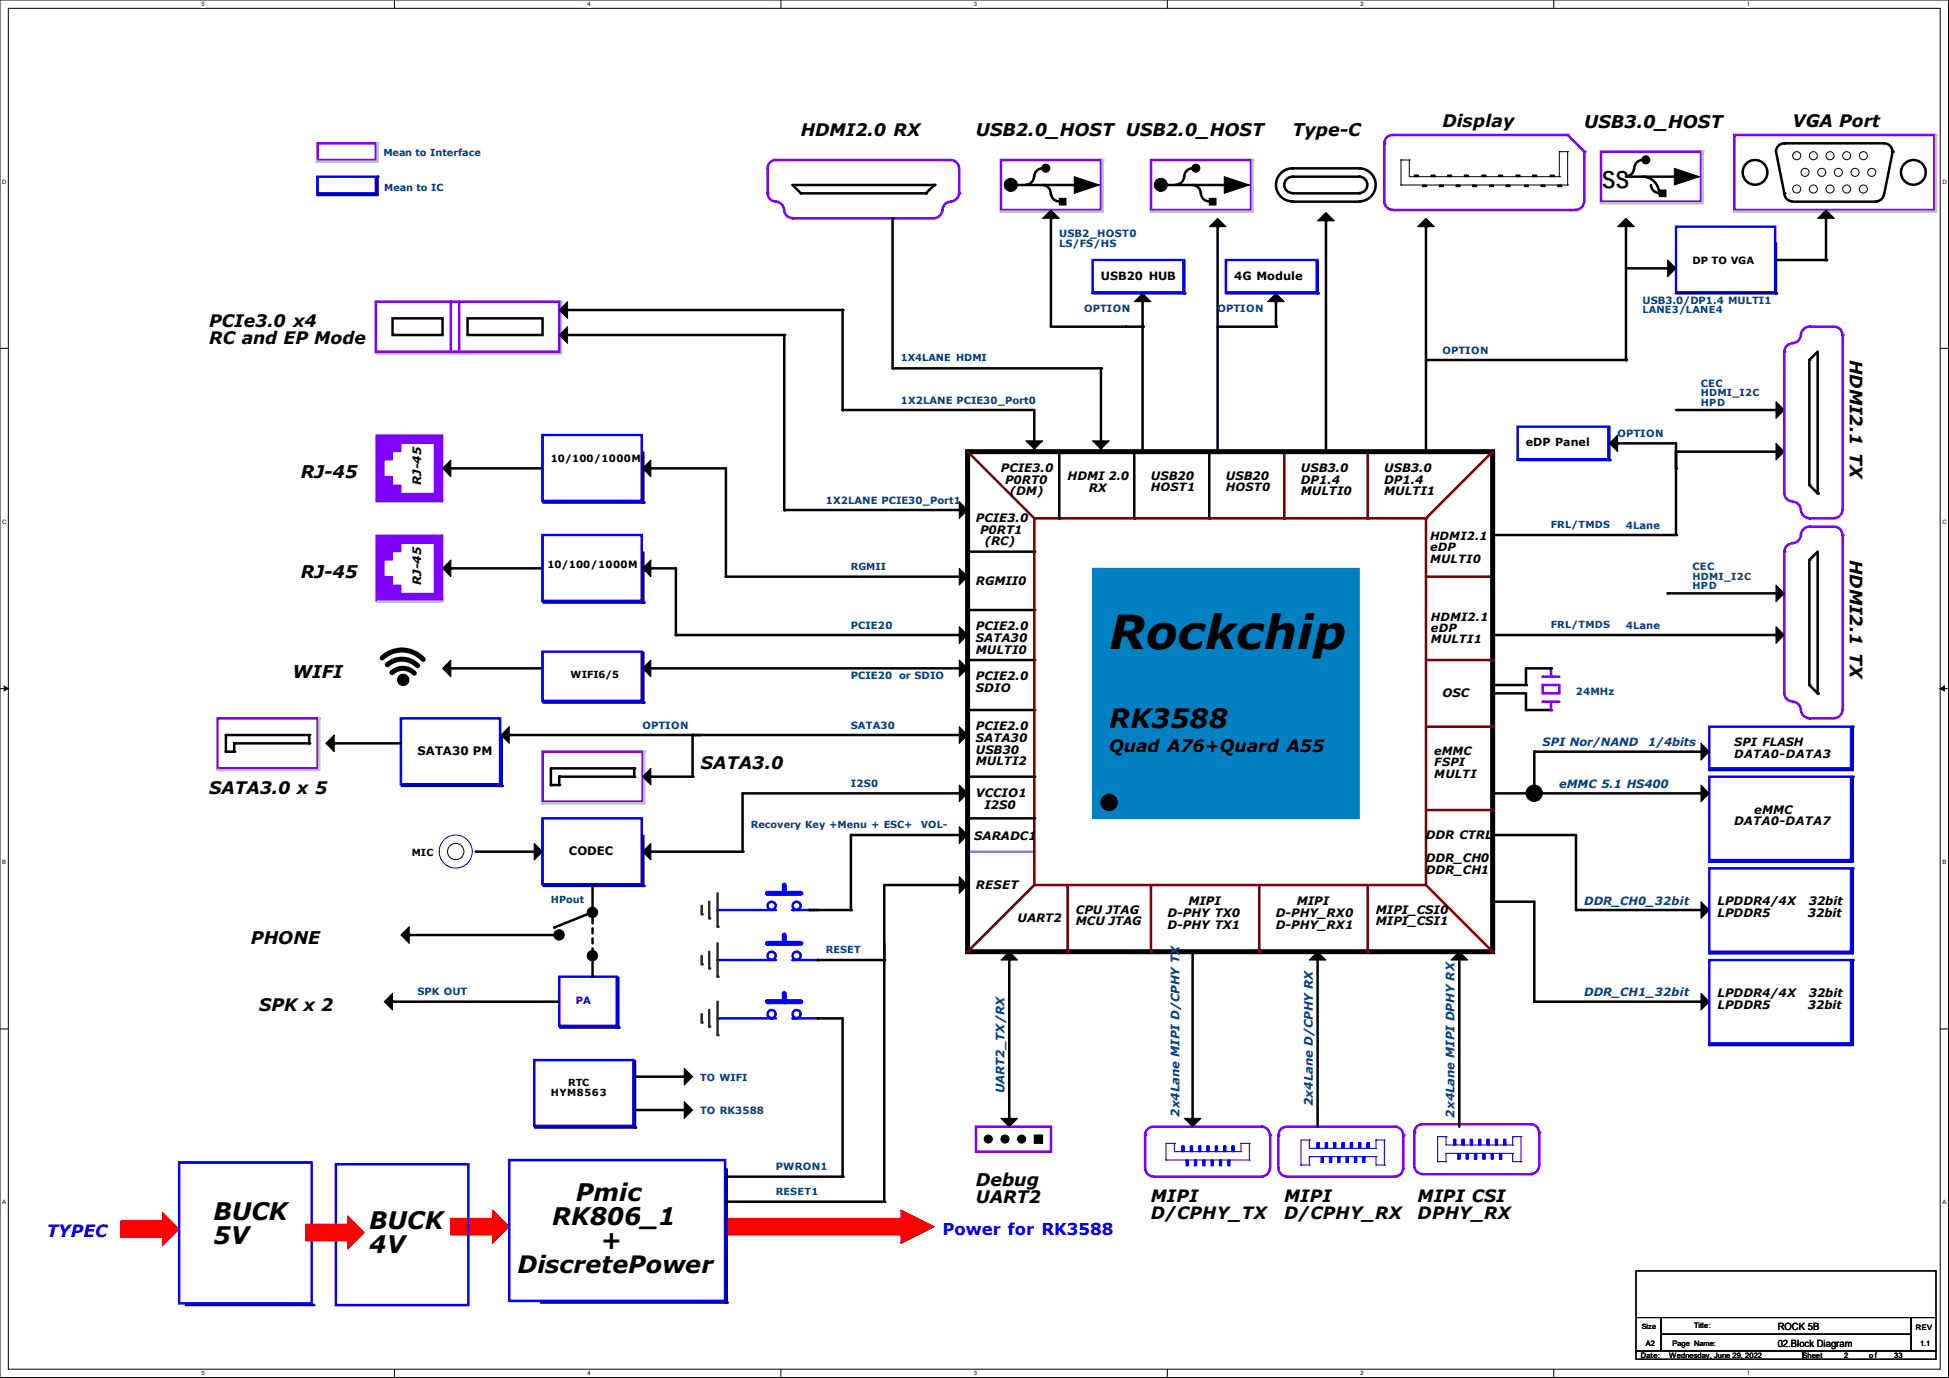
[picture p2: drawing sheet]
<svg xmlns="http://www.w3.org/2000/svg" width="297mm" height="210mm" viewBox="0 0 297 210" stroke-linecap="round" stroke-linejoin="round" font-family="sans-serif">
<defs><g id="words">
<text font-size="7.1" x="169" y="98.8">Rockchip</text>
<text font-size="4.1" x="169" y="111">RK3588</text>
<g font-size="3.7">
<text x="244.2" y="28.5">SS</text>
<text x="32.5" y="186">BUCK</text>
<text x="87.7" y="183">Pmic</text>
<text x="32.5" y="189.7">5V</text>
<text x="56.3" y="187.2">BUCK</text>
<text x="56.3" y="190.9">4V</text>
<text x="84.2" y="186.7">RK806_1</text>
<text x="91.6" y="190.4">+</text>
</g>
<text font-size="3.6" x="78.9" y="194.1">DiscretePower</text>
<g font-size="2.7">
<text x="148.7" y="20.7">USB2.0_HOST USB2.0_HOST</text>
<text x="197" y="20.7">Type-C</text>
<text x="241.4" y="19.4">USB3.0_HOST</text>
<text x="45.8" y="72.8">RJ-45</text>
<text x="45.8" y="88">RJ-45</text>
<text x="44.6" y="103.3">WIFI</text>
<text x="38.2" y="143.9">PHONE</text>
<text x="148.7" y="180.7">Debug</text>
</g>
<g font-size="2.6">
<text x="122" y="20.7">HDMI2.0 RX</text>
<text x="219.8" y="19.4">Display</text>
<text x="273.2" y="19.4">VGA Port</text>
<text x="31.9" y="49.9">PCIe3.0 x4</text>
<text x="31.9" y="52.5">RC and EP Mode</text>
<text x="281.9" y="54.9" transform="rotate(90 281.9 54.9)">HDMI2.1 TX</text>
<text x="281.9" y="85.3" transform="rotate(90 281.9 85.3)">HDMI2.1 TX</text>
<text x="106.8" y="117.2">SATA3.0</text>
<text x="169" y="114.6">Quad A76+Quard A55</text>
<text x="31.9" y="121">SATA3.0 x 5</text>
<text x="39.5" y="154">SPK x 2</text>
<text x="148.7" y="183.3">UART2</text>
<text x="175.4" y="183.2">MIPI</text>
<text x="175.4" y="185.8">D/CPHY_TX</text>
<text x="195.7" y="183.2">MIPI</text>
<text x="195.7" y="185.8">D/CPHY_RX</text>
<text x="216" y="183.2">MIPI CSI</text>
<text x="216" y="185.8">DPHY_RX</text>
</g>
<text font-size="2.6" fill="#00f" x="7.1" y="188.5">TYPEC</text>
<text font-size="2.5" fill="#00f" x="143.6" y="188.2">Power for RK3588</text>
<g font-size="1.8">
<text x="152.5" y="71.9">PCIE3.0</text>
<text x="198.2" y="71.9">USB3.0</text>
<text x="210.9" y="71.9">USB3.0</text>
<text x="64.2" y="73.9" transform="rotate(-90 64.2 73.9)">RJ-45</text>
<text x="153.2" y="73.7">P0RT0</text>
<text x="153.9" y="75.5">(DM)</text>
<text x="162.7" y="73.2">HDMI 2.0</text>
<text x="165.9" y="75">RX</text>
<text x="175.4" y="73.2">USB20</text>
<text x="186.8" y="73.2">USB20</text>
<text x="198.2" y="73.7">DP1.4</text>
<text x="198.2" y="75.5">MULTI0</text>
<text x="210.9" y="73.7">DP1.4</text>
<text x="210.9" y="75.5">MULTI1</text>
<text x="148.7" y="79.5">PCIE3.0</text>
<text x="149.3" y="81.3">P0RT1</text>
<text x="150.1" y="83.1">(RC)</text>
<text x="64.2" y="89.2" transform="rotate(-90 64.2 89.2)">RJ-45</text>
<text x="148.7" y="89.2">RGMII0</text>
<text x="148.7" y="96.1">PCIE2.0</text>
<text x="148.7" y="97.8">SATA30</text>
<text x="148.7" y="99.6">MULTI0</text>
<text x="148.7" y="103.7">PCIE2.0</text>
<text x="148.7" y="105.5">SDIO</text>
<text x="219.8" y="106.2">OSC</text>
<text x="148.7" y="111.3">PCIE2.0</text>
<text x="148.7" y="113.1">SATA30</text>
<text x="63.6" y="115.1">SATA30 PM</text>
<text x="148.7" y="114.9">USB30</text>
<text x="148.7" y="116.6">MULTI2</text>
<text x="148.7" y="121.5">VCCIO1</text>
<text x="150" y="123.2">I2S0</text>
<text x="264.3" y="125.8">DATA0-DATA7</text>
<text x="267.3" y="124">eMMC</text>
<text x="86.7" y="130.3">CODEC</text>
<text x="148.5" y="128.1">SARADC1</text>
<text x="217.3" y="127.8">DDR CTRL</text>
<text x="217.3" y="131.4">DDR_CH0</text>
<text x="148.7" y="135.4">RESET</text>
<text x="181.1" y="138">MIPI</text>
<text x="197.6" y="138">MIPI</text>
<text x="217.3" y="133.1">DDR_CH1</text>
<text x="261.7" y="138">LPDDR4/4X</text>
<text x="275.6" y="138">32bit</text>
<text x="155.1" y="140.5">UART2</text>
<text x="164" y="139.2">CPU JTAG</text>
<text x="164" y="141">MCU JTAG</text>
<text x="177.9" y="139.7">D-PHY TX0</text>
<text x="177.9" y="141.5">D-PHY TX1</text>
<text x="194.4" y="139.7">D-PHY_RX0</text>
<text x="194.4" y="141.5">D-PHY_RX1</text>
<text x="209.7" y="139.2">MIPI_CSI0</text>
<text x="209.7" y="141">MIPI_CSI1</text>
<text x="261.7" y="139.7">LPDDR5</text>
<text x="275.5" y="139.7">32bit</text>
<text x="261.7" y="151.9">LPDDR4/4X</text>
<text x="261.7" y="153.7">LPDDR5</text>
<text x="275.5" y="153.7">32bit</text>
<text x="275.6" y="151.9">32bit</text>
</g>
<g font-size="1.8" fill="#004080">
<text x="153.1" y="166.6" transform="rotate(-90 153.1 166.6)">UART2_TX/RX</text>
<text x="179.7" y="170.2" transform="rotate(-90 179.7 170.2)">2x4Lane MIPI D/CPHY TX</text>
<text x="200.1" y="168.5" transform="rotate(-90 200.1 168.5)">2x4Lane D/CPHY RX</text>
<text x="221.7" y="170.3" transform="rotate(-90 221.7 170.3)">2x4Lane MIPI DPHY RX</text>
</g>
<g font-size="1.7">
<text x="167.8" y="42.6">USB20 HUB</text>
<text x="188.1" y="42.6">4G Module</text>
<text x="232.5" y="68">eDP Panel</text>
<text x="175.4" y="74.9">HOST1</text>
<text x="186.8" y="74.9">HOST0</text>
<text x="217.9" y="82.3">HDMI2.1</text>
<text x="217.9" y="84">eDP</text>
<text x="217.9" y="85.7">MULTI0</text>
<text x="218.1" y="94.6">HDMI2.1</text>
<text x="218.1" y="96.3">eDP</text>
<text x="218.1" y="98">MULTI1</text>
<text x="264.3" y="113.8">SPI FLASH</text>
<text x="218.6" y="115">eMMC</text>
<text x="218.6" y="116.8">FSPI</text>
<text x="218.6" y="118.5">MULTI</text>
<text x="264.3" y="115.5">DATA0-DATA3</text>
</g>
<g font-size="1.7" fill="#004080">
<text x="235.1" y="113.8">SPI Nor/NAND</text>
<text x="251.2" y="113.8">1/4bits</text>
<text x="237.6" y="120.1">eMMC 5.1 HS400</text>
<text x="241.4" y="137.9">DDR_CH0_32bit</text>
<text x="241.4" y="151.9">DDR_CH1_32bit</text>
</g>
<g font-size="1.5" fill="#004080">
<text x="58.4" y="23.8">Mean to Interface</text>
<text x="58.5" y="29">Mean to IC</text>
<text x="161.4" y="36.1">USB2_HOST0</text>
<text x="161.4" y="37.6">LS/FS/HS</text>
<text x="165.2" y="47.5">OPTION</text>
<text x="185.5" y="47.5">OPTION</text>
<text x="250.3" y="47.7">LANE3/LANE4</text>
<text x="250.3" y="46.3">USB3.0/DP1.4 MULTI1</text>
<text x="219.8" y="53.9">OPTION</text>
<text x="137.3" y="55.1">1X4LANE HDMI</text>
<text x="259.2" y="59">CEC</text>
<text x="137.3" y="61.5">1X2LANE PCIE30_Port0</text>
<text x="259.2" y="60.4">HDMI_I2C</text>
<text x="259.2" y="61.9">HPD</text>
<text x="246.5" y="66.6">OPTION</text>
<text x="125.9" y="76.8">1X2LANE PCIE30_Port1</text>
<text x="236.3" y="80.5">FRL/TMDS</text>
<text x="247.8" y="80.6">4Lane</text>
<text x="129.7" y="86.8">RGMII</text>
<text x="257.9" y="88.3">HDMI_I2C</text>
<text x="257.9" y="89.8">HPD</text>
<text x="257.9" y="86.9">CEC</text>
<text x="129.7" y="95.8">PCIE20</text>
<text x="236.3" y="95.7">FRL/TMDS</text>
<text x="247.8" y="95.8">4Lane</text>
<text x="129.7" y="103.4">PCIE20 or SDIO</text>
<text x="240.2" y="106">24MHz</text>
<text x="97.9" y="111">OPTION</text>
<text x="129.7" y="111">SATA30</text>
<text x="129.7" y="119.9">I2S0</text>
<text x="114.4" y="126.2">Recovery Key +Menu + ESC+</text>
<text x="140.3" y="126.2">VOL-</text>
<text x="83.9" y="137.6">HPout</text>
<text x="125.9" y="145.2">RESET</text>
<text x="63.6" y="151.7">SPK OUT</text>
<text x="106.7" y="164.7">TO WIFI</text>
<text x="106.7" y="169.8">TO RK3588</text>
<text x="118.2" y="178.4">PWRON1</text>
<text x="118.2" y="182.1">RESET1</text>
</g>
<g font-size="1.5">
<text x="257.9" y="40.2">DP TO VGA</text>
<text x="83.9" y="70.4">10/100/1000M</text>
<text x="83.4" y="86.5">10/100/1000M</text>
<text x="87" y="103.3">WIFI6/5</text>
<text x="62.7" y="130.4">MIC</text>
<text x="83.9" y="167">HYM8563</text>
<text x="86.6" y="165.6">RTC</text>
<text x="270.9" y="202.7">ROCK 5B</text>
<text x="270.9" y="205.2">02.Block Diagram</text>
</g>
<text font-size="1.5" fill="#00f" x="87.8" y="153">PA</text>
<g font-size="1.1">
<text x="250.2" y="202.6">Size</text>
<text x="258.2" y="202.4">Title:</text>
<text x="292" y="202.6">REV</text>
<text x="250.1" y="207">Date:</text>
<text x="250.8" y="205.1">A2</text>
<text x="254.4" y="207">Wednesday, June 29, 2022</text>
<text x="254.9" y="205.2">Page Name:</text>
<text x="274.7" y="207">Sheet</text>
<text x="281" y="207">2</text>
<text x="284.9" y="207">o f</text>
<text x="288.6" y="207">33</text>
<text x="292.6" y="205.2">1.1</text>
</g>
<g font-size=".9">
<text x="30.7" y=".9">5</text>
<text x="89.5" y=".9">4</text>
<text x="148.4" y=".9">3</text>
<text x="207.3" y=".9">2</text>
<text x="266.2" y=".9">1</text>
<text x=".3" y="28">D</text>
<text x="296" y="28">D</text>
<text x=".3" y="79.8">C</text>
<text x="296" y="79.8">C</text>
<text x=".3" y="131.7">B</text>
<text x="296" y="131.7">B</text>
<text x=".3" y="183.5">A</text>
<text x="296" y="183.5">A</text>
<text x="30.7" y="209.6">5</text>
<text x="89.5" y="209.6">4</text>
<text x="148.4" y="209.6">3</text>
<text x="207.3" y="209.6">2</text>
<text x="266.2" y="209.6">1</text>
</g>
</g></defs>
<path d="M0 0h296.9v209.9h-296.9zM1.3 1.3h294.4v207.4h-294.4z" fill="none" stroke="#000" stroke-width=".15"/>
<g fill="#fff">
<path d="M30.7 .1h.5v1h-.5z"/>
<path d="M30.7 208.8h.5v1h-.5z"/>
</g>
<path d="M60.1 0v1.3M60.1 208.7v1.2" fill="none" stroke="#000" stroke-width=".15"/>
<g fill="#fff">
<path d="M89.5 .1h.5v1h-.5z"/>
<path d="M89.5 208.8h.5v1h-.5z"/>
</g>
<path d="M119 0v1.3M119 208.7v1.2" fill="none" stroke="#000" stroke-width=".15"/>
<g fill="#fff">
<path d="M148.4 .1h.5v1h-.5z"/>
<path d="M148.4 208.8h.5v1h-.5z"/>
</g>
<path d="M177.9 0v1.3M177.9 208.7v1.2" fill="none" stroke="#000" stroke-width=".15"/>
<g fill="#fff">
<path d="M207.3 .1h.5v1h-.5z"/>
<path d="M207.3 208.8h.5v1h-.5z"/>
</g>
<path d="M236.8 0v1.3M236.8 208.7v1.2" fill="none" stroke="#000" stroke-width=".15"/>
<g fill="#fff">
<path d="M266.2 .1h.5v1h-.5z"/>
<path d="M266.2 208.8h.5v1h-.5z"/>
<path d="M.3 27.2h.7v1h-.7z"/>
<path d="M296 27.2h.6v1h-.6z"/>
<path d="M.3 79h.7v1h-.7z"/>
<path d="M296 79h.6v1h-.6z"/>
</g>
<path d="M0 53.1h1.3M295.7 53.1h1.2" fill="none" stroke="#000" stroke-width=".15"/>
<g fill="#fff">
<path d="M.3 130.9h.6v1h-.6z"/>
<path d="M296 130.9h.6v1h-.6z"/>
</g>
<path d="M0 104.9h1.3M295.7 104.9h1.2" fill="none" stroke="#000" stroke-width=".15"/>
<path d="M.6 104.6l.7 .3-.7 .4zM295.7 104.9l.6-.3v.7z" fill="#000" stroke="#000" stroke-width=".15"/>
<g fill="#fff">
<path d="M.3 182.7h.6v1h-.6z"/>
<path d="M296 182.7h.5v1h-.5z"/>
</g>
<path d="M0 156.8h1.3M295.7 156.8h1.2" fill="none" stroke="#000" stroke-width=".15"/>
<path d="M146.2 126l1.2 1.3-1.2 1.2z" fill-rule="evenodd" fill="#000" stroke="#000" stroke-width=".15"/>
<path d="M83.9 117.1h12.7v1.3h-11.4v1.2h-1.3zM129.7 127.3h16.5" fill="none" stroke="#000" stroke-width=".38"/>
<g fill="#000">
<circle cx="83.9" cy="119.6" r=".19"/>
<circle cx="85.2" cy="118.4" r=".19"/>
<circle cx="85.2" cy="119.6" r=".19"/>
<circle cx="96.6" cy="117.1" r=".19"/>
<circle cx="96.6" cy="118.4" r=".19"/>
<circle cx="129.7" cy="127.3" r=".19"/>
</g>
<path d="M110.6 185.7h26.7v2.5h-26.7z" fill-rule="evenodd" fill="#f00" stroke="#f00" stroke-width=".15"/>
<path d="M82.7 114.6h15.2v7.6h-15.2z" fill="none" stroke="#8000ff" stroke-width=".38"/>
<path d="M98.2 114.6v7.8" fill="none" stroke="#c0c0c0" stroke-width=".38"/>
<circle cx="98.2" cy="114.6" r=".19" fill="#c0c0c0"/>
<path d="M82.7 122.4h15.5" fill="none" stroke="#c0c0c0" stroke-width=".38"/>
<circle cx="82.7" cy="122.4" r=".19" fill="#c0c0c0"/>
<path d="M49.7 113.3l1.2-1.3v2.6z" fill-rule="evenodd" fill="#000" stroke="#000" stroke-width=".15"/>
<path d="M172.8 68.8v10.2" fill="none" stroke="#000" stroke-width=".38"/>
<circle cx="172.8" cy="79" r=".19" fill="#000"/>
<path d="M195.7 68.8v10.2" fill="none" stroke="#800000" stroke-width=".38"/>
<circle cx="195.7" cy="79" r=".19" fill="#800000"/>
<path d="M208.4 68.8v10.2" fill="none" stroke="#800000" stroke-width=".38"/>
<circle cx="208.4" cy="79" r=".19" fill="#800000"/>
<path d="M184.3 68.8v10.2" fill="none" stroke="#000" stroke-width=".38"/>
<circle cx="184.3" cy="79" r=".19" fill="#000"/>
<path d="M217.3 87.9h10.2" fill="none" stroke="#800000" stroke-width=".38"/>
<circle cx="227.5" cy="87.9" r=".19" fill="#800000"/>
<path d="M147.4 84.1h10.2M147.4 93h10.2M147.4 100.6h10.2M147.4 108.2h10.2" fill="none" stroke="#000" stroke-width=".38"/>
<g fill="#000">
<circle cx="157.6" cy="84.1" r=".19"/>
<circle cx="157.6" cy="93" r=".19"/>
<circle cx="157.6" cy="100.6" r=".19"/>
<circle cx="157.6" cy="108.2" r=".19"/>
</g>
<path d="M147.4 129.8h10.2" fill="none" stroke="#8080ff" stroke-width=".38"/>
<circle cx="157.6" cy="129.8" r=".19" fill="#8080ff"/>
<path d="M147.4 68.8h80.1v76.2h-80.1z" fill="none" stroke="#000" stroke-width=".76"/>
<path d="M166.5 86.6h40.6v38.1h-40.6z" fill-rule="evenodd" fill="#0080c0" stroke="#0080c0" stroke-width=".15"/>
<path d="M157.6 79h59.7v55.9h-59.7z" fill="none" stroke="#800000" stroke-width=".38"/>
<path d="M227.5 105.7h5v2.5h3.8" fill="none" stroke="#000" stroke-width=".38"/>
<g fill="#000">
<circle cx="227.5" cy="105.7" r=".19"/>
<circle cx="232.5" cy="108.2" r=".19"/>
<circle cx="236.3" cy="108.2" r=".19"/>
</g>
<path d="M235.1 104.4h2.5v1.3h-2.5zM235.1 103.1h2.5" fill="none" stroke="#8000ff" stroke-width=".38"/>
<circle cx="235.1" cy="103.1" r=".19" fill="#8000ff"/>
<path d="M236.3 101.9v1.2" fill="none" stroke="#8000ff" stroke-width=".38"/>
<circle cx="236.3" cy="103.1" r=".19" fill="#8000ff"/>
<path d="M235.1 106.9h2.5" fill="none" stroke="#8000ff" stroke-width=".38"/>
<circle cx="235.1" cy="106.9" r=".19" fill="#8000ff"/>
<path d="M236.3 106.9v1.3" fill="none" stroke="#8000ff" stroke-width=".38"/>
<circle cx="236.3" cy="108.2" r=".19" fill="#8000ff"/>
<g fill="none" stroke="#000" stroke-width=".38">
<path d="M273.2 30.7h12.7M287.1 29.5a1.25 1.25 0 0 1-1.2 1.2M288.4 23.1a1.25 1.25 0 0 0-1.3-1.3h-15.2a1.25 1.25 0 0 0-1.3 1.3l1.3 6.4a1.25 1.25 0 0 0 1.3 1.2M288.4 23.1l-1.3 6.4M236.3 101.9h-3.8v2.5h-5"/>
<circle cx="267.4" cy="26.3" r="1.88"/>
<circle cx="291.6" cy="26.3" r="1.88"/>
</g>
<g fill="#000">
<circle cx="271.9" cy="21.8" r=".19"/>
<circle cx="271.9" cy="29.5" r=".19"/>
<circle cx="285.9" cy="30.7" r=".19"/>
<circle cx="288.4" cy="23.1" r=".19"/>
<circle cx="227.5" cy="104.4" r=".19"/>
<circle cx="232.5" cy="104.4" r=".19"/>
<circle cx="236.3" cy="101.9" r=".19"/>
</g>
<path d="M264.3 20.6h30.5v11.4h-30.5z" fill="none" stroke="#8000ff" stroke-width=".38"/>
<g fill="none" stroke="#000" stroke-width=".15">
<circle cx="273.8" cy="23.7" r=".61"/>
<circle cx="273.8" cy="28.8" r=".61"/>
<circle cx="275.1" cy="26.3" r=".61"/>
<circle cx="276.3" cy="23.7" r=".61"/>
<circle cx="276.3" cy="28.8" r=".61"/>
<circle cx="277.6" cy="26.3" r=".61"/>
<circle cx="278.9" cy="23.7" r=".61"/>
<circle cx="278.9" cy="28.8" r=".61"/>
<circle cx="280.1" cy="26.3" r=".61"/>
<circle cx="281.4" cy="23.7" r=".61"/>
<circle cx="281.4" cy="28.8" r=".61"/>
<circle cx="282.7" cy="26.3" r=".61"/>
<circle cx="284" cy="23.7" r=".61"/>
<circle cx="284" cy="28.8" r=".61"/>
<circle cx="285.2" cy="26.3" r=".61"/>
</g>
<path d="M295 20.6v11.7" fill="none" stroke="#c0c0c0" stroke-width=".38"/>
<circle cx="295" cy="20.6" r=".19" fill="#c0c0c0"/>
<path d="M264.3 32.3h30.7" fill="none" stroke="#c0c0c0" stroke-width=".38"/>
<circle cx="264.3" cy="32.3" r=".19" fill="#c0c0c0"/>
<g fill="#000" stroke="#000" stroke-width=".15">
<path d="M163.7 26.9l3.8 1.3h-1.3h1.3l-3.8 1.3z" fill-rule="evenodd"/>
<path d="M67.4 101.9l1.3-1.3v2.5z" fill-rule="evenodd"/>
<circle cx="154" cy="28.2" r=".99"/>
</g>
<path d="M154.7 28.2h10.1M157.6 26.9a1.25 1.25 0 0 1-1.3 1.3M158.9 28.2a1.25 1.25 0 0 1 1.2 1.3M158.9 25.7a1.25 1.25 0 0 0-1.3 1.2M160.1 29.5a1.25 1.25 0 0 0 1.3 1.2M68.7 101.9h14" fill="none" stroke="#000" stroke-width=".38"/>
<g fill="#000">
<circle cx="164.8" cy="28.2" r=".19"/>
<circle cx="68.7" cy="101.9" r=".19"/>
</g>
<g fill="#f00" stroke="#f00" stroke-width=".15">
<path d="M68.7 185.7h6.4v2.5h-6.4z" fill-rule="evenodd"/>
<path d="M75.1 184.4l2.5 2.5-2.5 2.6z" fill-rule="evenodd"/>
<path d="M137.3 184.4l5.1 2.5-5.1 2.6z" fill-rule="evenodd"/>
</g>
<path d="M152.5 24.4h15.3v7.6h-15.3z" fill="none" stroke="#8000ff" stroke-width=".38"/>
<path d="M168 24.4v7.9" fill="none" stroke="#c0c0c0" stroke-width=".38"/>
<circle cx="168" cy="24.4" r=".19" fill="#c0c0c0"/>
<path d="M152.5 32.3h15.5" fill="none" stroke="#c0c0c0" stroke-width=".38"/>
<circle cx="152.5" cy="32.3" r=".19" fill="#c0c0c0"/>
<g fill="#000" stroke="#000" stroke-width=".15">
<path d="M160.1 32l1.3 1.3h-2.5z" fill-rule="evenodd"/>
<path d="M270.6 61.2l1.3 1.3-1.3 1.3z" fill-rule="evenodd"/>
<path d="M270.6 67.6l1.3 1.2-1.3 1.3z" fill-rule="evenodd"/>
<path d="M146.2 133.6l1.2 1.3-1.2 1.2z" fill-rule="evenodd"/>
<circle cx="159.4" cy="25.6" r=".61"/>
</g>
<path d="M160.1 33.3v16.5M255.4 62.5h15.2M255.4 68.8h15.2M105.5 112v6.4" fill="none" stroke="#000" stroke-width=".38"/>
<g fill="#000">
<circle cx="160.1" cy="33.3" r=".19"/>
<circle cx="255.4" cy="68.8" r=".19"/>
<circle cx="270.6" cy="62.5" r=".19"/>
<circle cx="105.5" cy="118.4" r=".19"/>
</g>
<path d="M280.8 51.1v26.6" fill="none" stroke="#8000ff" stroke-width=".38"/>
<circle cx="280.8" cy="51.1" r=".19" fill="#8000ff"/>
<path d="M275.7 49.8h3.8a1.25 1.25 0 0 1 1.3 1.3" fill="none" stroke="#8000ff" stroke-width=".38"/>
<circle cx="275.7" cy="49.8" r=".19" fill="#8000ff"/>
<path d="M273.2 52.3a1.25 1.25 0 0 0-1.3 1.3v21.6" fill="none" stroke="#8000ff" stroke-width=".38"/>
<circle cx="271.9" cy="53.6" r=".19" fill="#8000ff"/>
<path d="M274.4 51.1a1.25 1.25 0 0 1-1.2 1.2M275.7 49.8a1.25 1.25 0 0 0-1.3 1.3M275.7 79h3.8M280.8 77.7a1.25 1.25 0 0 1-1.3 1.3" fill="none" stroke="#8000ff" stroke-width=".38"/>
<circle cx="275.7" cy="79" r=".19" fill="#8000ff"/>
<path d="M271.9 75.2a1.25 1.25 0 0 0 1.3 1.2M273.2 76.5a1.25 1.25 0 0 1 1.2 1.2M274.4 77.7a1.25 1.25 0 0 0 1.3 1.3" fill="none" stroke="#8000ff" stroke-width=".38"/>
<path d="M277 53.6v21.6l-1.3-1.3v-19z" fill="none" stroke="#000" stroke-width=".38"/>
<g fill="#000">
<circle cx="275.7" cy="54.9" r=".19"/>
<circle cx="275.7" cy="73.9" r=".19"/>
<circle cx="277" cy="75.2" r=".19"/>
</g>
<path d="M147.4 68.8l10.2 10.2" fill="none" stroke="#800000" stroke-width=".38"/>
<circle cx="157.6" cy="79" r=".19" fill="#800000"/>
<path d="M227.5 68.8l-10.2 10.2" fill="none" stroke="#800000" stroke-width=".38"/>
<circle cx="217.3" cy="79" r=".19" fill="#800000"/>
<path d="M280.8 81.5v26.7" fill="none" stroke="#8000ff" stroke-width=".38"/>
<circle cx="280.8" cy="81.5" r=".19" fill="#8000ff"/>
<path d="M275.7 80.3h3.8a1.25 1.25 0 0 1 1.3 1.2" fill="none" stroke="#8000ff" stroke-width=".38"/>
<circle cx="275.7" cy="80.3" r=".19" fill="#8000ff"/>
<path d="M273.2 82.8a1.25 1.25 0 0 0-1.3 1.3v21.6" fill="none" stroke="#8000ff" stroke-width=".38"/>
<circle cx="271.9" cy="84.1" r=".19" fill="#8000ff"/>
<path d="M274.4 81.5a1.25 1.25 0 0 1-1.2 1.3M275.7 80.3a1.25 1.25 0 0 0-1.3 1.2M275.7 109.5h3.8M280.8 108.2a1.25 1.25 0 0 1-1.3 1.2" fill="none" stroke="#8000ff" stroke-width=".38"/>
<circle cx="275.7" cy="109.5" r=".19" fill="#8000ff"/>
<path d="M244 23.1h15.2v7.6h-15.2zM271.9 105.7a1.25 1.25 0 0 0 1.3 1.2M273.2 106.9a1.25 1.25 0 0 1 1.2 1.3M274.4 108.2a1.25 1.25 0 0 0 1.3 1.2" fill="none" stroke="#8000ff" stroke-width=".38"/>
<path d="M202.1 33.7v35.1M247.8 34.5v20.4h-30.5M247.8 26.9h8.5M249 25.7a1.25 1.25 0 0 1-1.2 1.2M250.3 26.9a2.52 2.52 0 0 1 2.5 2.6M250.3 24.4a1.25 1.25 0 0 0-1.3 1.3M251.6 28.2a1.25 1.25 0 0 0 1.3 1.2M278.3 33.3v6.3M227.5 96.8h43.1M254.1 90.4h16.5M277 84.1v21.6l-1.3-1.3v-19.1z" fill="none" stroke="#000" stroke-width=".38"/>
<g fill="#000">
<circle cx="202.1" cy="33.7" r=".19"/>
<circle cx="256.3" cy="26.9" r=".19"/>
<circle cx="278.3" cy="39.6" r=".19"/>
<circle cx="247.8" cy="54.9" r=".19"/>
<circle cx="254.1" cy="90.4" r=".19"/>
<circle cx="270.6" cy="96.8" r=".19"/>
<circle cx="275.7" cy="85.3" r=".19"/>
<circle cx="275.7" cy="104.4" r=".19"/>
<circle cx="277" cy="105.7" r=".19"/>
</g>
<g fill="#000" stroke="#000" stroke-width=".15">
<path d="M161.4 30.2h1v1h-1z" fill-rule="evenodd"/>
<path d="M202.1 32.4l1.2 1.3h-2.5z" fill-rule="evenodd"/>
<path d="M217.3 33.3l1.3 1.2h-2.6z" fill-rule="evenodd"/>
<path d="M247.8 33.3l1.2 1.2h-2.5z" fill-rule="evenodd"/>
<path d="M255.1 25.7l3.9 1.2h-1.3h1.3l-3.9 1.3z" fill-rule="evenodd"/>
<path d="M278.3 32l1.2 1.3h-2.5z" fill-rule="evenodd"/>
<path d="M270.6 89.2l1.3 1.2-1.3 1.3z" fill-rule="evenodd"/>
<path d="M270.6 95.5l1.3 1.3-1.3 1.2z" fill-rule="evenodd"/>
</g>
<path d="M259.5 23.1v7.9" fill="none" stroke="#c0c0c0" stroke-width=".38"/>
<circle cx="259.5" cy="23.1" r=".19" fill="#c0c0c0"/>
<path d="M244 31h15.5" fill="none" stroke="#c0c0c0" stroke-width=".38"/>
<circle cx="244" cy="31" r=".19" fill="#c0c0c0"/>
<g fill="#000" stroke="#000" stroke-width=".15">
<path d="M252.9 29h1v1h-1z" fill-rule="evenodd"/>
<circle cx="250.8" cy="24.4" r=".61"/>
</g>
<path d="M255.4 68.8v12.7h-27.9" fill="none" stroke="#000" stroke-width=".38"/>
<g fill="#000">
<circle cx="227.5" cy="81.5" r=".19"/>
<circle cx="255.4" cy="81.5" r=".19"/>
</g>
<path d="M217.3 134.9l10.2 10.1" fill="none" stroke="#800000" stroke-width=".38"/>
<circle cx="227.5" cy="145" r=".19" fill="#800000"/>
<path d="M157.6 134.9l-10.2 10.1" fill="none" stroke="#800000" stroke-width=".38"/>
<circle cx="147.4" cy="145" r=".19" fill="#800000"/>
<path d="M217.3 100.6h10.2" fill="none" stroke="#800000" stroke-width=".38"/>
<circle cx="227.5" cy="100.6" r=".19" fill="#800000"/>
<path d="M217.3 123.4h10.2" fill="none" stroke="#800000" stroke-width=".38"/>
<circle cx="227.5" cy="123.4" r=".19" fill="#800000"/>
<path d="M208.4 134.9v10.1" fill="none" stroke="#800000" stroke-width=".38"/>
<circle cx="208.4" cy="145" r=".19" fill="#800000"/>
<path d="M259.2 137.4l1.3 1.3-1.3 1.3z" fill-rule="evenodd" fill="#000" stroke="#000" stroke-width=".15"/>
<path d="M240.2 138.7h19" fill="none" stroke="#000" stroke-width=".38"/>
<circle cx="259.2" cy="138.7" r=".19" fill="#000"/>
<path d="M282.3 118.4v12.9" fill="none" stroke="#000080" stroke-width=".38"/>
<circle cx="282.3" cy="118.4" r=".19" fill="#000080"/>
<path d="M260.5 131.3h21.8" fill="none" stroke="#0000a0" stroke-width=".38"/>
<circle cx="260.5" cy="131.3" r=".19" fill="#0000a0"/>
<path d="M260.5 118.4h21.6v12.7h-21.6z" fill="none" stroke="#00f" stroke-width=".38"/>
<path d="M282.3 132.3v13" fill="none" stroke="#0000a0" stroke-width=".38"/>
<circle cx="282.3" cy="132.3" r=".19" fill="#0000a0"/>
<path d="M260.5 145.3h21.8" fill="none" stroke="#0000a0" stroke-width=".38"/>
<circle cx="260.5" cy="145.3" r=".19" fill="#0000a0"/>
<path d="M260.5 132.3h21.6v12.7h-21.6z" fill="none" stroke="#00f" stroke-width=".38"/>
<path d="M259.2 119.6l1.3 1.3-1.3 1.3z" fill-rule="evenodd" fill="#000" stroke="#000" stroke-width=".15"/>
<path d="M227.5 120.9h31.7" fill="none" stroke="#000" stroke-width=".38"/>
<circle cx="259.2" cy="120.9" r=".19" fill="#000"/>
<path d="M282.3 110.7v6.6" fill="none" stroke="#0000a0" stroke-width=".38"/>
<circle cx="282.3" cy="110.7" r=".19" fill="#0000a0"/>
<path d="M260.5 110.7h21.6v6.4h-21.6z" fill="none" stroke="#00f" stroke-width=".38"/>
<path d="M260.5 117.3h21.8" fill="none" stroke="#0000a0" stroke-width=".38"/>
<circle cx="260.5" cy="117.3" r=".19" fill="#0000a0"/>
<path d="M217.3 110.7h10.2" fill="none" stroke="#800000" stroke-width=".38"/>
<circle cx="227.5" cy="110.7" r=".19" fill="#800000"/>
<path d="M160.1 49.8h11.5M110.6 71.4v16.5M259.2 114.6h-25.4v6.3" fill="none" stroke="#000" stroke-width=".38"/>
<g fill="#000">
<circle cx="171.6" cy="49.8" r=".19"/>
<circle cx="110.6" cy="87.9" r=".19"/>
<circle cx="233.8" cy="114.6" r=".19"/>
<circle cx="259.2" cy="114.6" r=".19"/>
</g>
<path d="M259.2 113.3l1.3 1.3-1.3 1.2z" fill-rule="evenodd" fill="#000" stroke="#000" stroke-width=".15"/>
<path d="M67.4 81.5v9.9" fill="none" stroke="#c0c0c0" stroke-width=".38"/>
<circle cx="67.4" cy="91.4" r=".19" fill="#c0c0c0"/>
<path d="M57.5 76.5h9.9" fill="none" stroke="#c0c0c0" stroke-width=".38"/>
<circle cx="57.5" cy="76.5" r=".19" fill="#c0c0c0"/>
<g fill="#8000ff" stroke="#8000ff" stroke-width=".15">
<path d="M66.2 81.5h1.2v10.2h-1.2z" fill-rule="evenodd"/>
<path d="M57.3 81.5h8.9v1.3h-5.1v1.3h-1.3v1.2h-1.3v2.6h1.3v1.3h1.3v1.2h5.1v1.3h-8.9z" fill-rule="evenodd"/>
</g>
<path d="M67.4 66.3v9.9" fill="none" stroke="#c0c0c0" stroke-width=".38"/>
<circle cx="67.4" cy="76.2" r=".19" fill="#c0c0c0"/>
<path d="M57.5 66.3h9.9" fill="none" stroke="#c0c0c0" stroke-width=".38"/>
<circle cx="57.5" cy="66.3" r=".19" fill="#c0c0c0"/>
<g fill="#8000ff" stroke="#8000ff" stroke-width=".15">
<path d="M66.2 66.3h1.2v10.2h-1.2z" fill-rule="evenodd"/>
<path d="M57.3 66.3h8.9v1.3h-5.1v1.2h-1.3v1.3h-1.3v2.5h1.3v1.3h1.3v1.3h5.1v1.3h-8.9z" fill-rule="evenodd"/>
</g>
<path d="M82.7 66.3h15.1v10h-15.1z" fill="none" stroke="#00f" stroke-width=".38"/>
<path d="M82.8 76.6h15.2" fill="none" stroke="#0000a0" stroke-width=".38"/>
<circle cx="98" cy="76.6" r=".19" fill="#0000a0"/>
<path d="M98 69v7.6" fill="none" stroke="#0000a0" stroke-width=".38"/>
<circle cx="98" cy="76.6" r=".19" fill="#0000a0"/>
<g fill="#000" stroke="#000" stroke-width=".15">
<path d="M67.4 71.4l1.3-1.3v2.5z" fill-rule="evenodd"/>
<path d="M97.9 71.4l1.3-1.3v2.5z" fill-rule="evenodd"/>
<path d="M67.4 86.6l1.3-1.3v2.6z" fill-rule="evenodd"/>
</g>
<path d="M68.7 71.4h14M99.2 71.4h11.4M68.7 86.6h14" fill="none" stroke="#000" stroke-width=".38"/>
<g fill="#000">
<circle cx="68.7" cy="71.4" r=".19"/>
<circle cx="99.2" cy="71.4" r=".19"/>
<circle cx="68.7" cy="86.6" r=".19"/>
</g>
<path d="M70 46v7.6" fill="none" stroke="#8000ff" stroke-width=".38"/>
<circle cx="70" cy="46" r=".19" fill="#8000ff"/>
<path d="M68.7 46v7.6" fill="none" stroke="#8000ff" stroke-width=".38"/>
<circle cx="68.7" cy="46" r=".19" fill="#8000ff"/>
<path d="M85.5 46v7.8" fill="none" stroke="#c0c0c0" stroke-width=".38"/>
<circle cx="85.5" cy="46" r=".19" fill="#c0c0c0"/>
<path d="M57.3 53.8h15.5" fill="none" stroke="#c0c0c0" stroke-width=".38"/>
<circle cx="57.3" cy="53.8" r=".19" fill="#c0c0c0"/>
<path d="M70 53.8h15.5" fill="none" stroke="#c0c0c0" stroke-width=".38"/>
<circle cx="70" cy="53.8" r=".19" fill="#c0c0c0"/>
<path d="M57.3 46h27.9v7.6h-27.9zM213.9 173v5.1" fill="none" stroke="#8000ff" stroke-width=".38"/>
<path d="M59.8 48.5h7.6v2.6h-7.6zM71.2 48.5h11.5v2.6h-11.5zM128.4 47.2v15.3h29.2M99.2 101.9h47M105.5 112h40.7M147.4 118.4h10.2M147.4 124.7h10.2M147.4 120.9h-34.2v8.9h-14" fill="none" stroke="#000" stroke-width=".38"/>
<g fill="#000">
<circle cx="128.4" cy="62.5" r=".19"/>
<circle cx="99.2" cy="101.9" r=".19"/>
<circle cx="105.5" cy="112" r=".19"/>
<circle cx="157.6" cy="118.4" r=".19"/>
<circle cx="99.2" cy="129.8" r=".19"/>
<circle cx="113.2" cy="129.8" r=".19"/>
<circle cx="147.4" cy="120.9" r=".19"/>
<circle cx="157.6" cy="124.7" r=".19"/>
</g>
<g fill="#000" stroke="#000" stroke-width=".15">
<path d="M97.9 101.9l1.3-1.3v2.5z" fill-rule="evenodd"/>
<path d="M146.2 100.6l1.2 1.3-1.2 1.2z" fill-rule="evenodd"/>
<path d="M146.2 110.7l1.2 1.3-1.2 1.3z" fill-rule="evenodd"/>
<path d="M97.9 129.8l1.3-1.3v2.6z" fill-rule="evenodd"/>
<path d="M146.2 119.6l1.2 1.3-1.2 1.3z" fill-rule="evenodd"/>
</g>
<circle cx="213.9" cy="173" r=".19" fill="#8000ff"/>
<path d="M196.1 171.7h16.5" fill="none" stroke="#8000ff" stroke-width=".38"/>
<circle cx="212.6" cy="171.7" r=".19" fill="#8000ff"/>
<path d="M196.1 171.7a1.25 1.25 0 0 0-1.3 1.3M196.1 179.3h16.5M212.6 171.7a1.25 1.25 0 0 1 1.2 1.3" fill="none" stroke="#8000ff" stroke-width=".38"/>
<circle cx="212.6" cy="179.3" r=".19" fill="#8000ff"/>
<path d="M198.2 177.5h.1M199.5 173.7h.1M199.5 173.7v1.3h10.2M199.5 173.7h-1.3v3.8M209.7 175h.1M209.7 173.7h.1M209.7 173.7h1.2M209.7 173.7v1.3M210.9 177.5h.1M210.9 173.7h.1M210.9 173.7v3.8" fill="none" stroke="#00f" stroke-width=".15"/>
<path d="M194.8 178.1a1.25 1.25 0 0 0 1.3 1.2M213.8 178.1a1.25 1.25 0 0 1-1.2 1.2" fill="none" stroke="#8000ff" stroke-width=".38"/>
<g fill="#00f" stroke="#00f" stroke-width=".15">
<path d="M201.3 176.3h.4v.9h-.4z" fill-rule="evenodd"/>
<path d="M202.6 176.3h.3v.9h-.3z" fill-rule="evenodd"/>
<path d="M203.8 176.3h.4v.9h-.4z" fill-rule="evenodd"/>
<path d="M207.6 176.3h.4v.9h-.4z" fill-rule="evenodd"/>
<path d="M200.7 174.1h.3v.9h-.3z" fill-rule="evenodd"/>
<path d="M206.4 176.3h.4v.9h-.4z" fill-rule="evenodd"/>
<path d="M205.1 176.3h.4v.9h-.4z" fill-rule="evenodd"/>
<path d="M201.9 174.1h.4v.9h-.4z" fill-rule="evenodd"/>
<path d="M203.2 174.1h.4v.9h-.4z" fill-rule="evenodd"/>
<path d="M204.5 174.1h.4v.9h-.4z" fill-rule="evenodd"/>
<path d="M205.7 174.1h.4v.9h-.4z" fill-rule="evenodd"/>
<path d="M207 174.1h.4v.9h-.4z" fill-rule="evenodd"/>
<path d="M208.3 174.1h.4v.9h-.4z" fill-rule="evenodd"/>
</g>
<path d="M191.9 134.9v10.1" fill="none" stroke="#800000" stroke-width=".38"/>
<circle cx="191.9" cy="145" r=".19" fill="#800000"/>
<path d="M200.8 145v26.7" fill="none" stroke="#000" stroke-width=".38"/>
<circle cx="200.8" cy="145" r=".19" fill="#000"/>
<path d="M175.4 134.9v10.1" fill="none" stroke="#800000" stroke-width=".38"/>
<circle cx="175.4" cy="145" r=".19" fill="#800000"/>
<path d="M162.7 134.9v10.1" fill="none" stroke="#800000" stroke-width=".38"/>
<circle cx="162.7" cy="145" r=".19" fill="#800000"/>
<path d="M86.5 51.1h33v26.6M86.5 47.2h41.9M134.7 134.9h11.5" fill="none" stroke="#000" stroke-width=".38"/>
<g fill="#000">
<circle cx="119.5" cy="51.1" r=".19"/>
<circle cx="128.4" cy="47.2" r=".19"/>
<circle cx="119.5" cy="77.7" r=".19"/>
<circle cx="146.2" cy="134.9" r=".19"/>
</g>
<g fill="#000" stroke="#000" stroke-width=".15">
<path d="M85.2 47.2l1.3-1.2v2.5z" fill-rule="evenodd"/>
<path d="M85.2 51.1l1.3-1.3v2.5z" fill-rule="evenodd"/>
</g>
<path d="M82.7 81.5h15.1v10.1h-15.1z" fill="none" stroke="#00f" stroke-width=".38"/>
<path d="M82.8 91.8h15.2" fill="none" stroke="#0000a0" stroke-width=".38"/>
<circle cx="98" cy="91.8" r=".19" fill="#0000a0"/>
<path d="M98 84.2v7.6" fill="none" stroke="#0000a0" stroke-width=".38"/>
<circle cx="98" cy="91.8" r=".19" fill="#0000a0"/>
<path d="M57.5 91.7h9.9" fill="none" stroke="#c0c0c0" stroke-width=".38"/>
<circle cx="57.5" cy="91.7" r=".19" fill="#c0c0c0"/>
<path d="M82.7 99.3h15.1v7.5h-15.1z" fill="none" stroke="#00f" stroke-width=".38"/>
<path d="M82.8 107.1h15.2" fill="none" stroke="#0000a0" stroke-width=".38"/>
<circle cx="98" cy="107.1" r=".19" fill="#0000a0"/>
<path d="M98 99.4v7.7" fill="none" stroke="#0000a0" stroke-width=".38"/>
<circle cx="98" cy="107.1" r=".19" fill="#0000a0"/>
<path d="M119.5 77.7h26.7M157.6 62.5v6.3M99.2 86.6h3.8v10.2h43.2M110.6 87.9h35.6" fill="none" stroke="#000" stroke-width=".38"/>
<g fill="#000">
<circle cx="119.5" cy="77.7" r=".19"/>
<circle cx="157.6" cy="68.8" r=".19"/>
<circle cx="99.2" cy="86.6" r=".19"/>
<circle cx="103" cy="96.8" r=".19"/>
<circle cx="110.6" cy="87.9" r=".19"/>
</g>
<g fill="#000" stroke="#000" stroke-width=".15">
<path d="M146.2 76.5l1.2 1.2-1.2 1.3z" fill-rule="evenodd"/>
<path d="M156.3 67.2h2.6l-1.3 1.3z" fill-rule="evenodd"/>
<path d="M97.9 86.6l1.3-1.3v2.6z" fill-rule="evenodd"/>
<path d="M146.2 86.6l1.2 1.3-1.2 1.3z" fill-rule="evenodd"/>
<path d="M146.2 95.5l1.2 1.3-1.2 1.2z" fill-rule="evenodd"/>
</g>
<path d="M82.7 124.7h15.1v10h-15.1z" fill="none" stroke="#00f" stroke-width=".38"/>
<path d="M82.8 135h15.2" fill="none" stroke="#0000a0" stroke-width=".38"/>
<circle cx="98" cy="135" r=".19" fill="#0000a0"/>
<circle cx="69.4" cy="129.8" r="2.52" fill="none" stroke="#00f" stroke-width=".15"/>
<circle cx="69.4" cy="129.8" r="1.25" fill="none" stroke="#000" stroke-width=".15"/>
<path d="M58.5 152.7l1.3-1.3v2.5z" fill-rule="evenodd" fill="#000" stroke="#000" stroke-width=".15"/>
<path d="M90.3 134.9v4.2" fill="none" stroke="#000" stroke-width=".38"/>
<circle cx="90.3" cy="139.1" r=".19" fill="#000"/>
<path d="M98 127.4v7.6" fill="none" stroke="#0000a0" stroke-width=".38"/>
<circle cx="98" cy="135" r=".19" fill="#0000a0"/>
<path d="M94.2 149v7.6" fill="none" stroke="#0000a0" stroke-width=".38"/>
<circle cx="94.2" cy="156.6" r=".19" fill="#0000a0"/>
<path d="M85.2 148.8h8.8v7.5h-8.8z" fill="none" stroke="#00f" stroke-width=".38"/>
<path d="M85.3 156.6h8.9" fill="none" stroke="#0000a0" stroke-width=".38"/>
<circle cx="94.2" cy="156.6" r=".19" fill="#0000a0"/>
<path d="M59.8 152.7h25.4" fill="none" stroke="#000" stroke-width=".38"/>
<circle cx="59.8" cy="152.7" r=".19" fill="#000"/>
<circle cx="233.8" cy="120.9" r="1.25" fill="#000" stroke="#000" stroke-width=".15"/>
<path d="M255.4 34.5h15.1v10.1h-15.1z" fill="none" stroke="#00f" stroke-width=".38"/>
<path d="M270.6 37.1v7.6" fill="none" stroke="#0000a0" stroke-width=".38"/>
<circle cx="270.6" cy="44.7" r=".19" fill="#0000a0"/>
<path d="M118.2 24.4h26.7" fill="none" stroke="#8000ff" stroke-width=".38"/>
<circle cx="118.2" cy="24.4" r=".19" fill="#8000ff"/>
<path d="M118.2 24.4a1.25 1.25 0 0 0-1.2 1.3v3.8" fill="none" stroke="#8000ff" stroke-width=".38"/>
<circle cx="117" cy="29.5" r=".19" fill="#8000ff"/>
<path d="M119.5 32a1.25 1.25 0 0 0 1.3 1.2M120.8 33.3h21.6" fill="none" stroke="#8000ff" stroke-width=".38"/>
<circle cx="120.8" cy="33.3" r=".19" fill="#8000ff"/>
<path d="M117 29.5a1.25 1.25 0 0 0 1.2 1.2M118.2 30.7a1.25 1.25 0 0 1 1.3 1.3M144.9 24.4a1.25 1.25 0 0 1 1.2 1.3M146.2 25.7v3.8" fill="none" stroke="#8000ff" stroke-width=".38"/>
<circle cx="146.2" cy="29.5" r=".19" fill="#8000ff"/>
<path d="M143.6 32a1.25 1.25 0 0 1-1.2 1.2M144.9 30.7a1.25 1.25 0 0 0-1.3 1.3M146.1 29.5a1.25 1.25 0 0 1-1.2 1.2M194.8 173v5.1" fill="none" stroke="#8000ff" stroke-width=".38"/>
<path d="M120.8 28.2h21.6l-1.3 1.3h-19.1zM136 33.3v22.8h31.8v12.7M161.4 68.8v10.2" fill="none" stroke="#000" stroke-width=".38"/>
<g fill="#000">
<circle cx="122" cy="29.5" r=".19"/>
<circle cx="136" cy="33.3" r=".19"/>
<circle cx="141.1" cy="29.5" r=".19"/>
<circle cx="142.4" cy="28.2" r=".19"/>
<circle cx="167.8" cy="56.1" r=".19"/>
<circle cx="161.4" cy="79" r=".19"/>
<circle cx="167.8" cy="68.8" r=".19"/>
</g>
<circle cx="169" cy="122.3" r="1.25" fill="#000" stroke="#000" stroke-width=".15"/>
<circle cx="194.8" cy="173" r=".19" fill="#8000ff"/>
<path d="M148.7 171.7h11.4v3.8h-11.4zM174.5 173v5.1" fill="none" stroke="#8000ff" stroke-width=".38"/>
<g fill="#000" stroke="#000" stroke-width=".15">
<path d="M153.8 145l1.3 1.3h-2.6z" fill-rule="evenodd"/>
<path d="M152.5 170.4h2.6l-1.3 1.3z" fill-rule="evenodd"/>
<path d="M157.6 173h1.3v1.2h-1.3z" fill-rule="evenodd"/>
<circle cx="150.6" cy="173.6" r=".61"/>
<circle cx="153.1" cy="173.6" r=".61"/>
<circle cx="155.7" cy="173.6" r=".61"/>
</g>
<path d="M153.8 146.3v24.1" fill="none" stroke="#000" stroke-width=".38"/>
<circle cx="153.8" cy="146.3" r=".19" fill="#000"/>
<circle cx="174.5" cy="173" r=".19" fill="#8000ff"/>
<path d="M193.5 173v5.1" fill="none" stroke="#8000ff" stroke-width=".38"/>
<circle cx="193.5" cy="173" r=".19" fill="#8000ff"/>
<path d="M175.8 171.7h16.5" fill="none" stroke="#8000ff" stroke-width=".38"/>
<circle cx="192.3" cy="171.7" r=".19" fill="#8000ff"/>
<path d="M175.8 171.7a1.25 1.25 0 0 0-1.3 1.3M175.8 179.3h16.5M192.3 171.7a1.25 1.25 0 0 1 1.2 1.3" fill="none" stroke="#8000ff" stroke-width=".38"/>
<circle cx="192.3" cy="179.3" r=".19" fill="#8000ff"/>
<path d="M177.7 176.8h.1M177.7 176.8h12.7M178.9 174.2h.1M178.9 174.2v1.3h10.2M178.9 174.2h-1.2v2.6M189.1 175.5h.1M189.1 174.2h.1M189.1 174.2h1.3M189.1 174.2v1.3M190.4 176.8h.1M190.4 174.2h.1M190.4 174.2v2.6" fill="none" stroke="#00f" stroke-width=".15"/>
<path d="M174.5 178.1a1.25 1.25 0 0 0 1.3 1.2M193.5 178.1a1.25 1.25 0 0 1-1.2 1.2" fill="none" stroke="#8000ff" stroke-width=".38"/>
<g fill="#00f" stroke="#00f" stroke-width=".15">
<path d="M180.7 176.8h.4v.9h-.4z" fill-rule="evenodd"/>
<path d="M182 176.8h.4v.9h-.4z" fill-rule="evenodd"/>
<path d="M183.3 176.8h.3v.9h-.3z" fill-rule="evenodd"/>
<path d="M187.1 176.8h.4v.9h-.4z" fill-rule="evenodd"/>
<path d="M180.1 174.6h.4v.9h-.4z" fill-rule="evenodd"/>
<path d="M185.8 176.8h.4v.9h-.4z" fill-rule="evenodd"/>
<path d="M184.5 176.8h.4v.9h-.4z" fill-rule="evenodd"/>
<path d="M181.4 174.6h.3v.9h-.3z" fill-rule="evenodd"/>
<path d="M182.6 174.6h.4v.9h-.4z" fill-rule="evenodd"/>
<path d="M183.9 174.6h.4v.9h-.4z" fill-rule="evenodd"/>
<path d="M185.2 174.6h.3v.9h-.3z" fill-rule="evenodd"/>
<path d="M186.4 174.6h.4v.9h-.4z" fill-rule="evenodd"/>
<path d="M187.7 174.6h.4v.9h-.4z" fill-rule="evenodd"/>
</g>
<g fill="#000" stroke="#000" stroke-width=".15">
<path d="M200.8 145l1.3 1.3h-2.6z" fill-rule="evenodd"/>
<path d="M180.5 170.4h2.5l-1.3 1.3z" fill-rule="evenodd"/>
</g>
<path d="M181.7 145v25.4" fill="none" stroke="#000" stroke-width=".38"/>
<circle cx="181.7" cy="145" r=".19" fill="#000"/>
<path d="M77.6 176.8h32.9v21.4h-32.9z" fill="none" stroke="#00f" stroke-width=".38"/>
<path d="M82.4 198.5h28.2" fill="none" stroke="#0000a0" stroke-width=".38"/>
<circle cx="110.6" cy="198.5" r=".19" fill="#0000a0"/>
<path d="M110.7 178.2v20.3" fill="none" stroke="#0000a0" stroke-width=".38"/>
<circle cx="110.7" cy="198.5" r=".19" fill="#0000a0"/>
<path d="M117 143.8h5" fill="none" stroke="#00f" stroke-width=".76"/>
<circle cx="117" cy="143.8" r=".38" fill="#00f"/>
<path d="M119.5 142.5v1.3" fill="none" stroke="#00f" stroke-width=".76"/>
<circle cx="119.5" cy="143.8" r=".38" fill="#00f"/>
<g fill="none" stroke="#00f" stroke-width=".38">
<path d="M109.3 146.3h8.9"/>
<circle cx="117.6" cy="145.6" r=".61"/>
<circle cx="121.4" cy="145.6" r=".61"/>
</g>
<circle cx="109.3" cy="146.3" r=".19" fill="#00f"/>
<path d="M120.8 146.3h3.8" fill="none" stroke="#00f" stroke-width=".38"/>
<circle cx="120.8" cy="146.3" r=".19" fill="#00f"/>
<path d="M109.3 143.8v5" fill="none" stroke="#008000" stroke-width=".38"/>
<circle cx="109.3" cy="148.8" r=".19" fill="#008000"/>
<path d="M108.1 145v2.6" fill="none" stroke="#008000" stroke-width=".38"/>
<circle cx="108.1" cy="147.6" r=".19" fill="#008000"/>
<path d="M106.9 145.7v1.2" fill="none" stroke="#008000" stroke-width=".38"/>
<circle cx="106.9" cy="146.9" r=".19" fill="#008000"/>
<path d="M117 136.1h5" fill="none" stroke="#00f" stroke-width=".76"/>
<circle cx="117" cy="136.1" r=".38" fill="#00f"/>
<path d="M119.5 134.9v1.2" fill="none" stroke="#00f" stroke-width=".76"/>
<circle cx="119.5" cy="136.1" r=".38" fill="#00f"/>
<g fill="none" stroke="#00f" stroke-width=".38">
<path d="M109.3 138.7h8.9"/>
<circle cx="117.6" cy="138" r=".61"/>
<circle cx="121.4" cy="138" r=".61"/>
</g>
<circle cx="109.3" cy="138.7" r=".19" fill="#00f"/>
<path d="M120.8 138.7h3.8" fill="none" stroke="#00f" stroke-width=".38"/>
<circle cx="120.8" cy="138.7" r=".19" fill="#00f"/>
<path d="M109.3 136.1v5.1" fill="none" stroke="#008000" stroke-width=".38"/>
<circle cx="109.3" cy="141.2" r=".19" fill="#008000"/>
<path d="M108.1 137.4v2.6" fill="none" stroke="#008000" stroke-width=".38"/>
<circle cx="108.1" cy="140" r=".19" fill="#008000"/>
<path d="M106.9 138v1.3" fill="none" stroke="#008000" stroke-width=".38"/>
<circle cx="106.9" cy="139.3" r=".19" fill="#008000"/>
<path d="M129.7 127.3v11.4h-6.4M134.7 134.9v48.2h-24.1M124.6 146.3h10.1" fill="none" stroke="#000" stroke-width=".38"/>
<g fill="#000">
<circle cx="123.3" cy="138.7" r=".19"/>
<circle cx="129.7" cy="138.7" r=".19"/>
<circle cx="124.6" cy="146.3" r=".19"/>
<circle cx="134.7" cy="146.3" r=".19"/>
<circle cx="110.6" cy="183.1" r=".19"/>
<circle cx="134.7" cy="183.1" r=".19"/>
</g>
<path d="M117 152.7h5" fill="none" stroke="#00f" stroke-width=".76"/>
<circle cx="117" cy="152.7" r=".38" fill="#00f"/>
<path d="M119.5 151.4v1.3" fill="none" stroke="#00f" stroke-width=".76"/>
<circle cx="119.5" cy="152.7" r=".38" fill="#00f"/>
<g fill="none" stroke="#00f" stroke-width=".38">
<path d="M109.3 155.2h8.9"/>
<circle cx="117.6" cy="154.5" r=".61"/>
<circle cx="121.4" cy="154.5" r=".61"/>
</g>
<circle cx="109.3" cy="155.2" r=".19" fill="#00f"/>
<path d="M120.8 155.2h3.8" fill="none" stroke="#00f" stroke-width=".38"/>
<circle cx="120.8" cy="155.2" r=".19" fill="#00f"/>
<path d="M109.3 152.7v5" fill="none" stroke="#008000" stroke-width=".38"/>
<circle cx="109.3" cy="157.7" r=".19" fill="#008000"/>
<path d="M108.1 153.9v2.6" fill="none" stroke="#008000" stroke-width=".38"/>
<circle cx="108.1" cy="156.5" r=".19" fill="#008000"/>
<path d="M106.9 154.6v1.2" fill="none" stroke="#008000" stroke-width=".38"/>
<circle cx="106.9" cy="155.8" r=".19" fill="#008000"/>
<path d="M124.6 155.2h3.8v24.1h-17.8" fill="none" stroke="#000" stroke-width=".38"/>
<g fill="#000">
<circle cx="124.6" cy="155.2" r=".19"/>
<circle cx="110.6" cy="179.3" r=".19"/>
<circle cx="128.4" cy="179.3" r=".19"/>
</g>
<path d="M81.4 161.5h15.1v10.1h-15.1z" fill="none" stroke="#00f" stroke-width=".38"/>
<path d="M81.5 171.8h15.3" fill="none" stroke="#0000a0" stroke-width=".38"/>
<circle cx="96.8" cy="171.8" r=".19" fill="#0000a0"/>
<path d="M96.8 161.7v10.1" fill="none" stroke="#0000a0" stroke-width=".38"/>
<circle cx="96.8" cy="171.8" r=".19" fill="#0000a0"/>
<g fill="#000" stroke="#000" stroke-width=".15">
<path d="M259.2 151.4l1.3 1.3-1.3 1.2z" fill-rule="evenodd"/>
<path d="M104.3 162.8l1.2 1.3-1.2 1.3z" fill-rule="evenodd"/>
<path d="M104.3 167.9l1.2 1.3-1.2 1.2z" fill-rule="evenodd"/>
</g>
<path d="M233.8 152.7h25.4M96.6 164.1h7.7M96.6 169.2h7.7" fill="none" stroke="#000" stroke-width=".38"/>
<g fill="#000">
<circle cx="259.2" cy="152.7" r=".19"/>
<circle cx="104.3" cy="164.1" r=".19"/>
<circle cx="104.3" cy="169.2" r=".19"/>
</g>
<path d="M282.3 146.3v13" fill="none" stroke="#0000a0" stroke-width=".38"/>
<circle cx="282.3" cy="146.3" r=".19" fill="#0000a0"/>
<path d="M260.5 159.3h21.8" fill="none" stroke="#0000a0" stroke-width=".38"/>
<circle cx="260.5" cy="159.3" r=".19" fill="#0000a0"/>
<path d="M260.5 146.3h21.6v12.7h-21.6z" fill="none" stroke="#00f" stroke-width=".38"/>
<path d="M227.5 127.3h12.7v11.4M227.5 137.4h6.3v15.3" fill="none" stroke="#000" stroke-width=".38"/>
<g fill="#000">
<circle cx="227.5" cy="137.4" r=".19"/>
<circle cx="227.5" cy="127.3" r=".19"/>
<circle cx="240.2" cy="138.7" r=".19"/>
<circle cx="233.8" cy="152.7" r=".19"/>
</g>
<path d="M215.5 172.6v5.1" fill="none" stroke="#8000ff" stroke-width=".38"/>
<circle cx="215.5" cy="172.6" r=".19" fill="#8000ff"/>
<path d="M234.6 172.6v5.1" fill="none" stroke="#8000ff" stroke-width=".38"/>
<circle cx="234.6" cy="172.6" r=".19" fill="#8000ff"/>
<path d="M216.8 171.3h16.5" fill="none" stroke="#8000ff" stroke-width=".38"/>
<circle cx="233.3" cy="171.3" r=".19" fill="#8000ff"/>
<path d="M216.8 171.3a1.25 1.25 0 0 0-1.3 1.3M216.8 178.9h16.5M233.3 171.3a1.25 1.25 0 0 1 1.2 1.3" fill="none" stroke="#8000ff" stroke-width=".38"/>
<circle cx="233.3" cy="178.9" r=".19" fill="#8000ff"/>
<path d="M215.5 177.7a1.25 1.25 0 0 0 1.3 1.2M234.5 177.7a1.25 1.25 0 0 1-1.2 1.2" fill="none" stroke="#8000ff" stroke-width=".38"/>
<path d="M196.8 30.7h10.3M197 29.4a1.25 1.25 0 0 1-1.3-1.2 1.25 1.25 0 0 1 1.3-1.3h10.1a1.25 1.25 0 0 1 1.3 1.3 1.25 1.25 0 0 1-1.3 1.2M197 29.5h10.1M207.1 25.7a2.52 2.52 0 0 1 2.5 2.5 2.52 2.52 0 0 1-2.5 2.5M207.3 25.7h-10.3a2.52 2.52 0 0 0-2.6 2.5 2.52 2.52 0 0 0 2.6 2.5M217.3 34.5v34.3M174.1 49.8v19M72.5 129.8h8.9M90.2 139.1l-5.7 2.3M62.4 142.5h22.8M90.3 145v3.8M222.4 145v26.7" fill="none" stroke="#000" stroke-width=".38"/>
<g fill="#000">
<circle cx="207.1" cy="26.9" r=".19"/>
<circle cx="207.1" cy="29.5" r=".19"/>
<circle cx="207.1" cy="30.7" r=".19"/>
<circle cx="207.3" cy="25.7" r=".19"/>
<circle cx="217.3" cy="34.5" r=".19"/>
<circle cx="174.1" cy="49.8" r=".19"/>
<circle cx="72.5" cy="129.8" r=".19"/>
<circle cx="62.4" cy="142.5" r=".19"/>
<circle cx="84.5" cy="141.4" r=".19"/>
<circle cx="90.3" cy="148.8" r=".19"/>
<circle cx="222.4" cy="145" r=".19"/>
</g>
<g fill="#000" stroke="#000" stroke-width=".15">
<path d="M166.5 67.2h2.5l-1.2 1.3z" fill-rule="evenodd"/>
<path d="M81.4 128.5l1.3 1.3-1.3 1.3z" fill-rule="evenodd"/>
<path d="M61.1 142.5l1.3-1.3v2.6z" fill-rule="evenodd"/>
<path d="M222.4 145l1.2 1.3h-2.5z" fill-rule="evenodd"/>
<circle cx="61.4" cy="103.6" r=".87"/>
</g>
<g fill="none" stroke="#000" stroke-width=".76">
<path d="M58.2 100.3a4.4 4.4 0 0 1 6.3 .2M59 101.3a3.3 3.3 0 0 1 4.6 .2M59.7 102.5a2.45 2.45 0 0 1 3.4 .1"/>
<circle cx="90.3" cy="139" r=".49"/>
<circle cx="85.2" cy="142.5" r=".49"/>
<circle cx="90.3" cy="145.6" r=".49"/>
</g>
<path d="M90.3 140v5" fill="none" stroke="#000" stroke-width=".38" stroke-dasharray=".8 .8"/>
<circle cx="90.3" cy="145" r=".19" fill="#000" stroke-dasharray=".8 .8"/>
<g fill="none" stroke="#00f" stroke-width=".15">
<path d="M198.2 177.5h1.3M199.5 176.3h.1M199.5 177.5h.1M199.5 176.3h10.2M199.5 176.3v1.2M209.7 176.3h.1M209.7 176.3v1.2h1.2M210.9 177.5h.1M219.1 177h.1M219.1 177h1.2M220.3 175.8h.1M220.3 177h.1"/>
<path d="M220.3 173.2h.1M220.3 175.8h10.2M220.3 173.2v1.3h10.2M220.3 175.8v1.2M220.3 173.2h-1.2v3.8M230.5 175.8h.1M230.5 174.5h.1M230.5 173.2h.1M230.5 173.2v1.3M230.5 175.8v1.2h1.3M230.5 173.2h1.3M231.8 177h.1"/>
<path d="M231.8 173.2h.1M231.8 173.2v3.8"/>
</g>
<g fill="#00f" stroke="#00f" stroke-width=".15">
<path d="M222.1 175.8h.4v.9h-.4z" fill-rule="evenodd"/>
<path d="M223.4 175.8h.4v.9h-.4z" fill-rule="evenodd"/>
<path d="M224.7 175.8h.3v.9h-.3z" fill-rule="evenodd"/>
<path d="M228.5 175.8h.4v.9h-.4z" fill-rule="evenodd"/>
<path d="M221.5 173.6h.4v.9h-.4z" fill-rule="evenodd"/>
<path d="M227.2 175.8h.4v.9h-.4z" fill-rule="evenodd"/>
<path d="M225.9 175.8h.4v.9h-.4z" fill-rule="evenodd"/>
<path d="M222.8 173.6h.3v.9h-.3z" fill-rule="evenodd"/>
<path d="M224 173.6h.4v.9h-.4z" fill-rule="evenodd"/>
<path d="M225.3 173.6h.4v.9h-.4z" fill-rule="evenodd"/>
<path d="M226.6 173.6h.3v.9h-.3z" fill-rule="evenodd"/>
<path d="M227.8 173.6h.4v.9h-.4z" fill-rule="evenodd"/>
<path d="M229.1 173.6h.4v.9h-.4z" fill-rule="evenodd"/>
</g>
<path d="M76.5 112.1v7.7" fill="none" stroke="#0000a0" stroke-width=".38"/>
<circle cx="76.5" cy="119.8" r=".19" fill="#0000a0"/>
<path d="M61.1 109.5h15.1v10h-15.1z" fill="none" stroke="#00f" stroke-width=".38"/>
<path d="M61.2 119.8h15.3" fill="none" stroke="#0000a0" stroke-width=".38"/>
<circle cx="76.5" cy="119.8" r=".19" fill="#0000a0"/>
<path d="M174.1 44.7v5.1h-2.5M50.9 113.3h10.2" fill="none" stroke="#000" stroke-width=".38"/>
<g fill="#000">
<circle cx="174.1" cy="49.8" r=".19"/>
<circle cx="174.1" cy="44.7" r=".19"/>
<circle cx="50.9" cy="113.3" r=".19"/>
</g>
<path d="M174.1 44.7l1.3 1.3h-2.6z" fill-rule="evenodd" fill="#000" stroke="#000" stroke-width=".15"/>
<path d="M255.4 44.7h15.2" fill="none" stroke="#0000a0" stroke-width=".38"/>
<circle cx="270.6" cy="44.7" r=".19" fill="#0000a0"/>
<path d="M212.2 32h28" fill="none" stroke="#8000ff" stroke-width=".38"/>
<circle cx="240.2" cy="32" r=".19" fill="#8000ff"/>
<path d="M210.9 21.8v8.9" fill="none" stroke="#8000ff" stroke-width=".38"/>
<circle cx="210.9" cy="21.8" r=".19" fill="#8000ff"/>
<path d="M212.2 20.6h26.7" fill="none" stroke="#8000ff" stroke-width=".38"/>
<circle cx="238.9" cy="20.6" r=".19" fill="#8000ff"/>
<path d="M241.4 30.7a1.25 1.25 0 0 1-1.2 1.3M241.4 23.1v7.6" fill="none" stroke="#8000ff" stroke-width=".38"/>
<circle cx="241.4" cy="23.1" r=".19" fill="#8000ff"/>
<path d="M238.9 20.6l2.5 2.5" fill="none" stroke="#8000ff" stroke-width=".38"/>
<circle cx="241.4" cy="23.1" r=".19" fill="#8000ff"/>
<g fill="none" stroke="#000" stroke-width=".15">
<path d="M213.5 28.2h.1M213.5 24.4h.1M213.5 24.4v3.8M213.5 28.2h25.4M213.5 24.4h1.3M214.8 24.4h.1M214.8 24.4v2.5h22.8M237.6 23.1h.1M237.6 26.9h.1M237.6 23.1h1.3M237.6 23.1v3.8M238.9 28.2h.1"/>
<path d="M238.9 23.1h.1M238.9 23.1v5.1"/>
</g>
<g fill="#000" stroke="#000" stroke-width=".15">
<path d="M215.5 26.7h.7v.2h-.7z" fill-rule="evenodd"/>
<path d="M216.8 28.2h.6v.2h-.6z" fill-rule="evenodd"/>
<path d="M218.1 26.7h.6v.2h-.6z" fill-rule="evenodd"/>
<path d="M219.3 28.2h.7v.2h-.7z" fill-rule="evenodd"/>
<path d="M220.6 26.7h.6v.2h-.6z" fill-rule="evenodd"/>
<path d="M221.9 28.2h.6v.2h-.6z" fill-rule="evenodd"/>
<path d="M223.1 26.7h.7v.2h-.7z" fill-rule="evenodd"/>
<path d="M224.4 28.2h.6v.2h-.6z" fill-rule="evenodd"/>
<path d="M225.8 26.7h.6v.2h-.6z" fill-rule="evenodd"/>
<path d="M226.9 28.2h.7v.2h-.7z" fill-rule="evenodd"/>
<path d="M228.3 26.7h.7v.2h-.7z" fill-rule="evenodd"/>
<path d="M229.5 28.2h.6v.2h-.6z" fill-rule="evenodd"/>
<path d="M231 26.7h.6v.2h-.6z" fill-rule="evenodd"/>
<path d="M232.3 28.2h.6v.2h-.6z" fill-rule="evenodd"/>
<path d="M233.6 26.7h.6v.2h-.6z" fill-rule="evenodd"/>
<path d="M234.8 28.2h.7v.2h-.7z" fill-rule="evenodd"/>
<path d="M236.2 26.7h.7v.2h-.7z" fill-rule="evenodd"/>
<path d="M237.4 28.2h.6v.2h-.6z" fill-rule="evenodd"/>
<path d="M254.1 39.6l1.3 1.3-1.3 1.3z" fill-rule="evenodd"/>
</g>
<path d="M210.9 30.7a1.25 1.25 0 0 0 1.3 1.3M212.2 20.6a1.25 1.25 0 0 0-1.3 1.2" fill="none" stroke="#8000ff" stroke-width=".38"/>
<path d="M270.6 39.6h7.7M247.8 40.9h6.3" fill="none" stroke="#000" stroke-width=".38"/>
<g fill="#000">
<circle cx="278.3" cy="39.6" r=".19"/>
<circle cx="254.1" cy="40.9" r=".19"/>
</g>
<path d="M166.5 44.7h14" fill="none" stroke="#0000a0" stroke-width=".38"/>
<circle cx="180.5" cy="44.7" r=".19" fill="#0000a0"/>
<path d="M180.5 39.6v5.1" fill="none" stroke="#0000a0" stroke-width=".38"/>
<circle cx="180.5" cy="44.7" r=".19" fill="#0000a0"/>
<path d="M166.5 39.6h13.8v5h-13.8z" fill="none" stroke="#00f" stroke-width=".38"/>
<g fill="#000" stroke="#000" stroke-width=".15">
<path d="M185.5 33.3l1.3 1.2h-2.5z" fill-rule="evenodd"/>
<path d="M194.4 44.7l1.3 1.3h-2.5z" fill-rule="evenodd"/>
</g>
<path d="M194.4 46v3.8" fill="none" stroke="#000" stroke-width=".38"/>
<circle cx="194.4" cy="49.8" r=".19" fill="#000"/>
<path d="M186.8 44.7h14" fill="none" stroke="#0000a0" stroke-width=".38"/>
<circle cx="200.8" cy="44.7" r=".19" fill="#0000a0"/>
<path d="M200.8 39.6v5.1" fill="none" stroke="#0000a0" stroke-width=".38"/>
<circle cx="200.8" cy="44.7" r=".19" fill="#0000a0"/>
<path d="M186.8 39.6h13.9v5h-13.9z" fill="none" stroke="#00f" stroke-width=".38"/>
<g fill="#000" stroke="#000" stroke-width=".15">
<path d="M186.6 26.9l3.8 1.3h-1.3h1.3l-3.8 1.3z" fill-rule="evenodd"/>
<circle cx="176.9" cy="28.2" r=".99"/>
</g>
<path d="M177.5 28.2h10.2M180.4 26.9a1.25 1.25 0 0 1-1.2 1.3M181.7 28.2a1.25 1.25 0 0 1 1.3 1.3M181.7 25.7a1.25 1.25 0 0 0-1.2 1.2M183 29.5a1.25 1.25 0 0 0 1.3 1.2" fill="none" stroke="#000" stroke-width=".38"/>
<path d="M175.4 24.4h15.2v7.6h-15.2z" fill="none" stroke="#8000ff" stroke-width=".38"/>
<circle cx="187.7" cy="28.2" r=".19" fill="#000"/>
<path d="M190.9 24.4v7.9" fill="none" stroke="#c0c0c0" stroke-width=".38"/>
<circle cx="190.9" cy="24.4" r=".19" fill="#c0c0c0"/>
<path d="M175.4 32.3h15.5" fill="none" stroke="#c0c0c0" stroke-width=".38"/>
<circle cx="175.4" cy="32.3" r=".19" fill="#c0c0c0"/>
<g fill="#000" stroke="#000" stroke-width=".15">
<path d="M184.3 30.2h1v1h-1z" fill-rule="evenodd"/>
<circle cx="182.2" cy="25.6" r=".61"/>
</g>
<path d="M185.5 34.5v34.3M185.5 49.8h8.9" fill="none" stroke="#000" stroke-width=".38"/>
<g fill="#000">
<circle cx="185.5" cy="34.5" r=".19"/>
<circle cx="194.4" cy="49.8" r=".19"/>
</g>
<path d="M231.3 70.1h13.9" fill="none" stroke="#0000a0" stroke-width=".38"/>
<circle cx="245.2" cy="70.1" r=".19" fill="#0000a0"/>
<path d="M245.2 65v5.1" fill="none" stroke="#0000a0" stroke-width=".38"/>
<circle cx="245.2" cy="70.1" r=".19" fill="#0000a0"/>
<path d="M231.3 65h13.8v5h-13.8z" fill="none" stroke="#00f" stroke-width=".38"/>
<g fill="#000" stroke="#000" stroke-width=".15">
<path d="M245.2 67.6l1.3-1.3v2.5z" fill-rule="evenodd"/>
<path d="M76.3 112l1.3-1.3v2.6z" fill-rule="evenodd"/>
<path d="M97.9 118.4l1.3-1.3v2.5z" fill-rule="evenodd"/>
</g>
<path d="M246.5 67.6h8.9v3.8M34.4 112h12.7v1.3h-11.4v1.3h-1.3zM77.6 112h29.2M99.2 118.4h6.3" fill="none" stroke="#000" stroke-width=".38"/>
<g fill="#000">
<circle cx="246.5" cy="67.6" r=".19"/>
<circle cx="255.4" cy="71.4" r=".19"/>
<circle cx="34.4" cy="114.6" r=".19"/>
<circle cx="35.7" cy="113.3" r=".19"/>
<circle cx="35.7" cy="114.6" r=".19"/>
<circle cx="47.1" cy="112" r=".19"/>
<circle cx="47.1" cy="113.3" r=".19"/>
<circle cx="77.6" cy="112" r=".19"/>
<circle cx="99.2" cy="118.4" r=".19"/>
</g>
<path d="M33.1 109.5h15.3v7.6h-15.3z" fill="none" stroke="#8000ff" stroke-width=".38"/>
<path d="M33.1 117.3h15.5" fill="none" stroke="#c0c0c0" stroke-width=".38"/>
<circle cx="33.1" cy="117.3" r=".19" fill="#c0c0c0"/>
<path d="M48.6 109.5v7.8" fill="none" stroke="#c0c0c0" stroke-width=".38"/>
<circle cx="48.6" cy="109.5" r=".19" fill="#c0c0c0"/>
<path d="M48.4 21.8h8.9v2.6h-8.9z" fill="none" stroke="#8000ff" stroke-width=".38"/>
<path d="M57.5 21.8v2.8" fill="none" stroke="#c0c0c0" stroke-width=".38"/>
<circle cx="57.5" cy="21.8" r=".19" fill="#c0c0c0"/>
<path d="M48.3 24.6h9.2" fill="none" stroke="#c0c0c0" stroke-width=".38"/>
<circle cx="48.3" cy="24.6" r=".19" fill="#c0c0c0"/>
<path d="M48.4 26.9h8.9v2.6h-8.9z" fill="none" stroke="#00f" stroke-width=".38"/>
<path d="M48.4 29.7h9.1" fill="none" stroke="#0000a0" stroke-width=".38"/>
<circle cx="48.4" cy="29.7" r=".19" fill="#0000a0"/>
<path d="M57.5 26.9v2.8" fill="none" stroke="#0000a0" stroke-width=".38"/>
<circle cx="57.5" cy="26.9" r=".19" fill="#0000a0"/>
<g fill="#f00" stroke="#f00" stroke-width=".15">
<path d="M18.4 186.1h6.4v2.5h-6.4z" fill-rule="evenodd"/>
<path d="M24.8 184.8l2.5 2.5-2.5 2.6z" fill-rule="evenodd"/>
</g>
<path d="M27.3 177.2h20.2v21.4h-20.2z" fill="none" stroke="#00f" stroke-width=".38"/>
<path d="M28.3 198.9h19.5" fill="none" stroke="#0000a0" stroke-width=".38"/>
<circle cx="47.8" cy="198.9" r=".19" fill="#0000a0"/>
<path d="M51.2 177.4h20.2v21.5h-20.2z" fill="none" stroke="#00f" stroke-width=".38"/>
<g fill="#f00" stroke="#f00" stroke-width=".15">
<path d="M46.6 186.6h6.4v2.5h-6.4z" fill-rule="evenodd"/>
<path d="M53 185.3l2.5 2.5-2.5 2.6z" fill-rule="evenodd"/>
</g>
<path d="M249.3 193.7h45.7v7.1h-45.7zM249.3 200.8h3.8v5.1h-3.8zM249.3 205.9h25.4v1.2h-25.4zM253.1 200.8h38.1v2.5h-38.1zM253.1 203.3h38.1v2.6h-38.1zM274.7 205.9h20.3v1.2h-20.3zM291.2 200.8h3.8v5.1h-3.8z" fill="none" stroke="#000" stroke-width=".15"/>
<use href="#words"/>
</svg>
